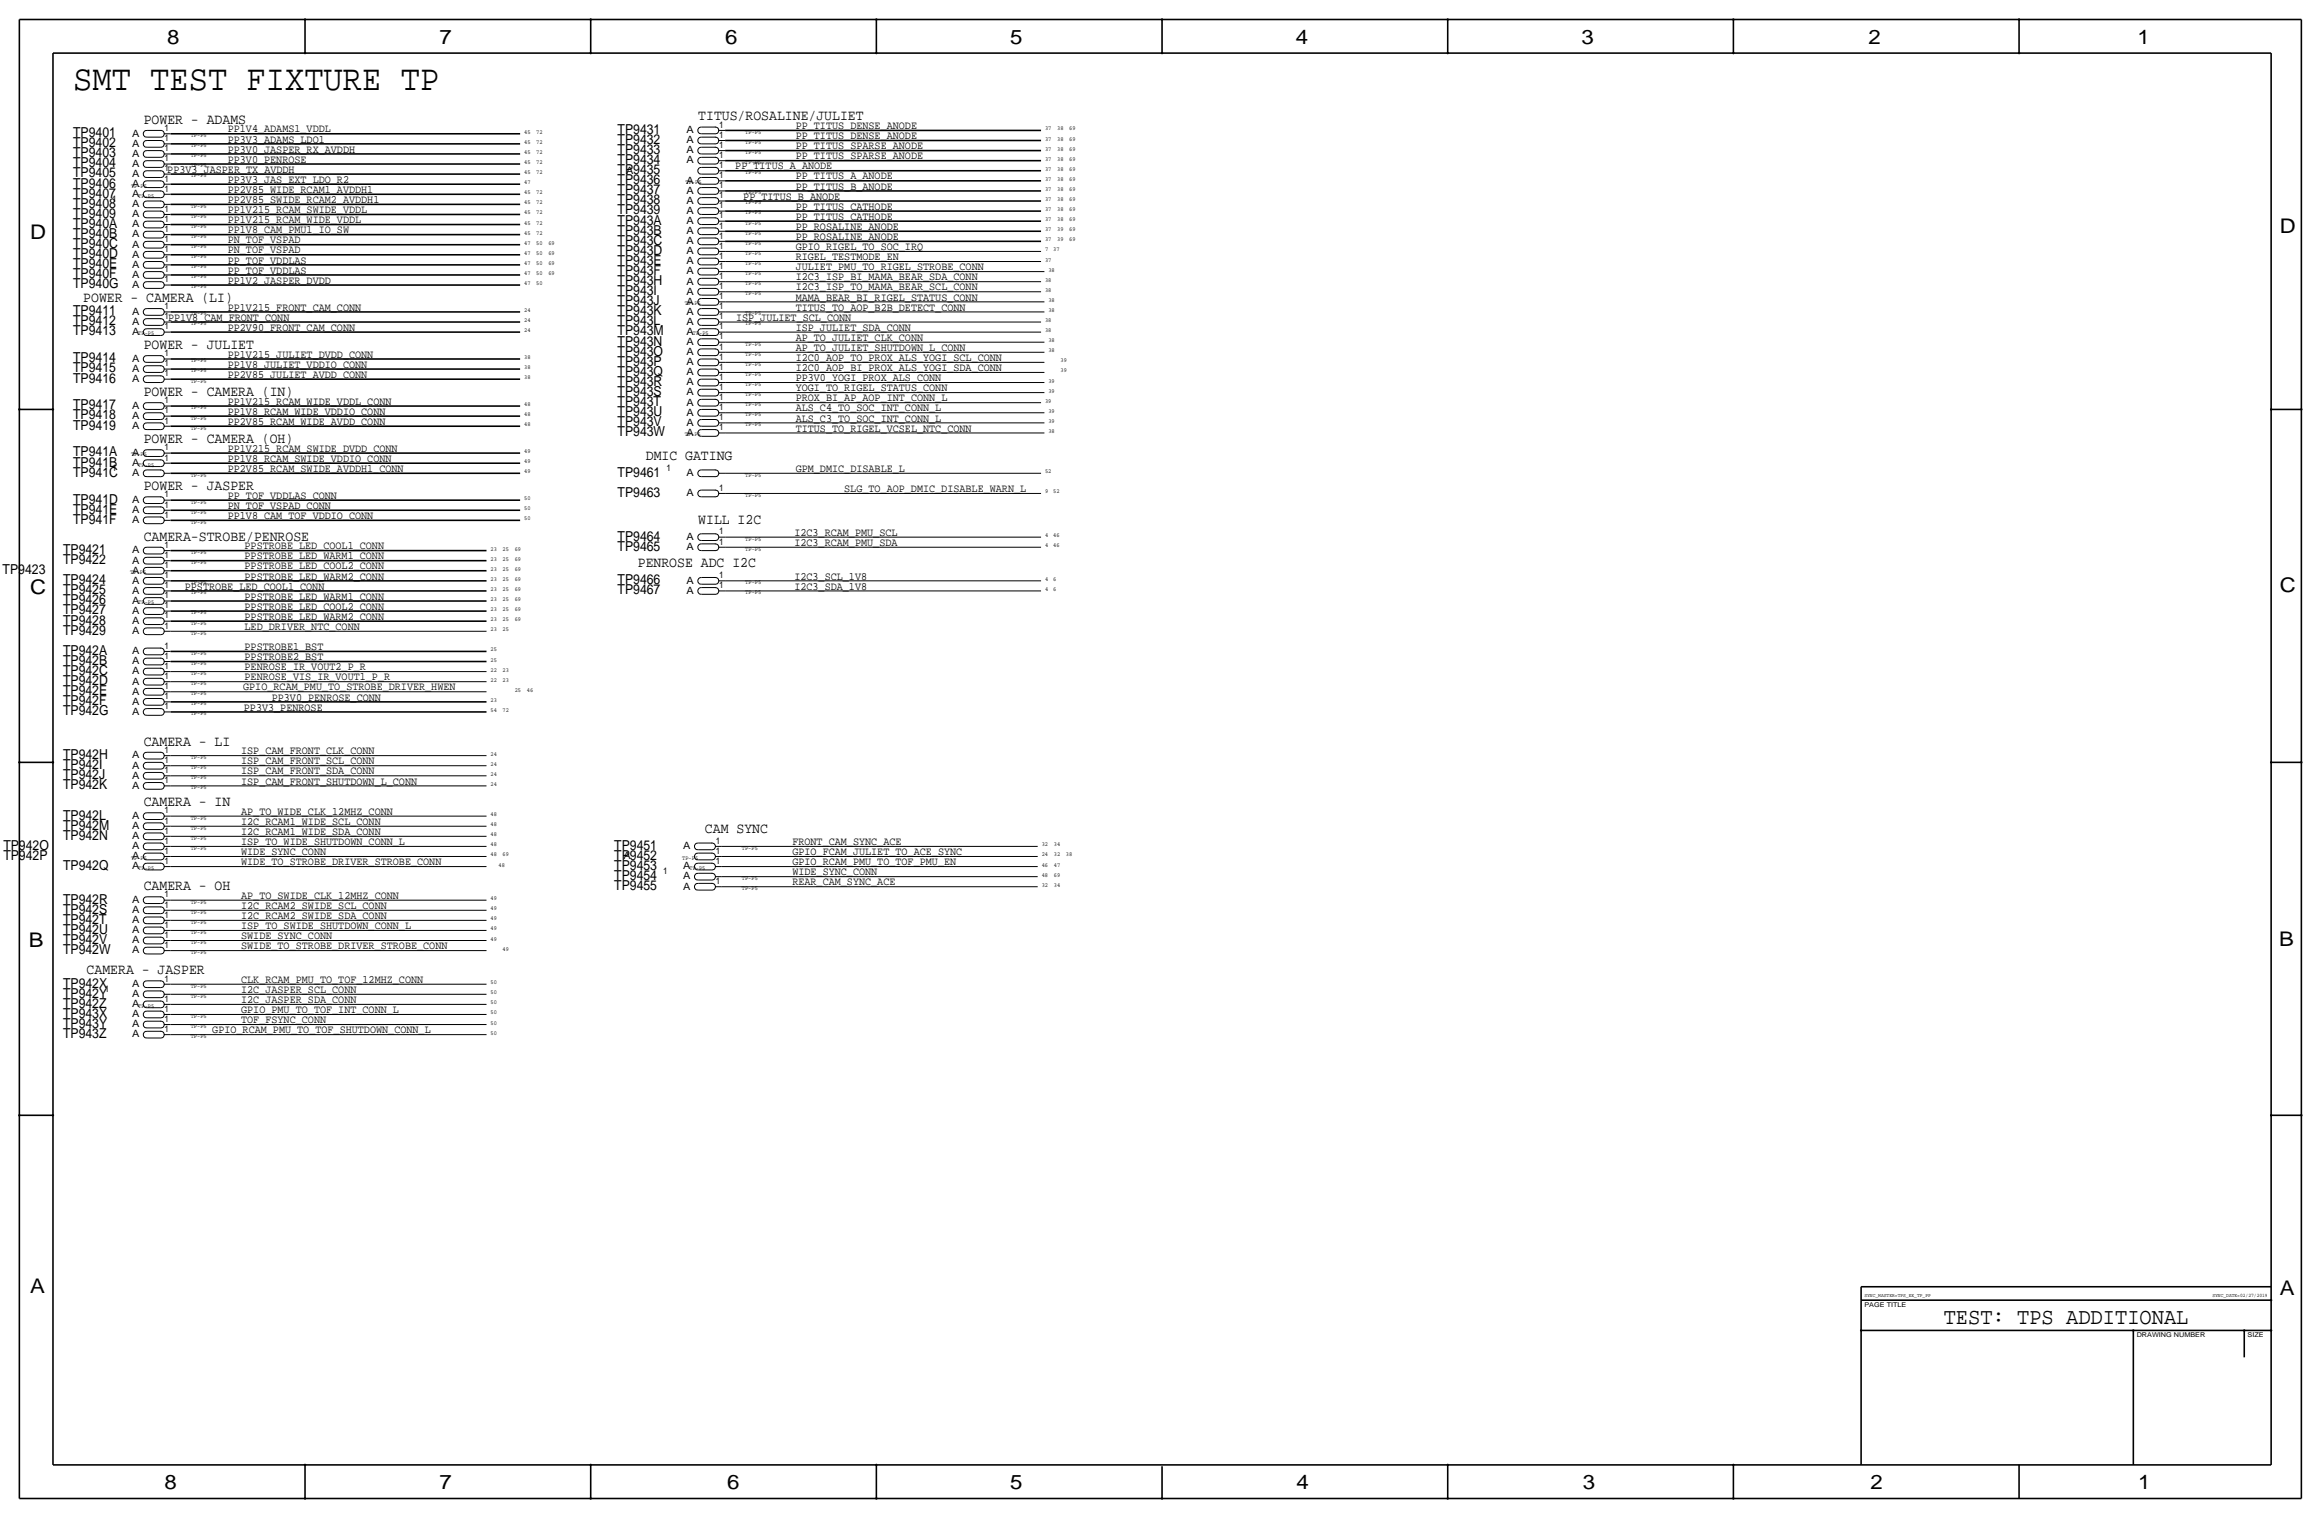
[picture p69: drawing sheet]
<svg xmlns="http://www.w3.org/2000/svg" width="877mm" height="574mm" viewBox="0 0 877 574" stroke-linecap="round" stroke-linejoin="round" font-family="sans-serif">
<defs><g id="words">
<text font-size="13.6" x="27.6" y="34">SMT TEST FIXTURE TP</text>
<text font-size="8.6" x="734.5" y="500.1">TEST: TPS ADDITIONAL</text>
<g font-size="7.6">
<text x="63.2" y="16.5">8</text>
<text x="166.1" y="16.5">7</text>
<text x="274" y="16.5">6</text>
<text x="381.7" y="16.5">5</text>
<text x="489.7" y="16.5">4</text>
<text x="597.6" y="16.5">3</text>
<text x="706.1" y="16.5">2</text>
<text x="807.7" y="16.5">1</text>
<text x="861.5" y="88.1">D</text>
<text x="11.4" y="90.4">D</text>
<text x="11.4" y="224.3">C</text>
<text x="861.5" y="223.8">C</text>
<text x="10.9" y="357.6">B</text>
<text x="861.3" y="357.4">B</text>
<text x="11.4" y="488.4">A</text>
<text x="861.5" y="489.2">A</text>
<text x="62.2" y="562.6">8</text>
<text x="166.1" y="562.6">7</text>
<text x="274.8" y="562.6">6</text>
<text x="381.7" y="562.6">5</text>
<text x="489.9" y="562.6">4</text>
<text x="598.1" y="562.6">3</text>
<text x="706.8" y="562.6">2</text>
<text x="807.9" y="562.6">1</text>
</g>
<g font-size="5.6">
<text x="54.3" y="46.7">POWER - ADAMS</text>
<text x="263.9" y="45.5">TITUS/ROSALINE/JULIET</text>
<text x="31.5" y="114">POWER - CAMERA (LI)</text>
<text x="54.3" y="131.8">POWER - JULIET</text>
<text x="54.3" y="149.6">POWER - CAMERA (IN)</text>
<text x="54.3" y="167.4">POWER - CAMERA (OH)</text>
<text x="244" y="173.7">DMIC GATING</text>
<text x="54.3" y="185.2">POWER - JASPER</text>
<text x="263.9" y="197.9">WILL I2C</text>
<text x="54.3" y="204.2">CAMERA-STROBE/PENROSE</text>
<text x="241" y="214.4">PENROSE ADC I2C</text>
<text x="54.3" y="281.7">CAMERA - LI</text>
<text x="54.3" y="304.5">CAMERA - IN</text>
<text x="266.4" y="314.7">CAM SYNC</text>
<text x="54.3" y="336.3">CAMERA - OH</text>
<text x="32.7" y="368">CAMERA - JASPER</text>
</g>
<g font-size="5.2">
<text x="27.6" y="51.8">TP9401</text>
<text x="233.4" y="50.5">TP9431</text>
<text x="27.6" y="55.6">TP9402</text>
<text x="27.6" y="59.4">TP9403</text>
<text x="233.4" y="58.2">TP9433</text>
<text x="233.4" y="54.4">TP9432</text>
<text x="27.6" y="63.2">TP9404</text>
<text x="233.4" y="65.8">TP9435</text>
<text x="233.4" y="62">TP9434</text>
<text x="27.6" y="70.9">TP9406</text>
<text x="27.6" y="67.1">TP9405</text>
<text x="233.4" y="69.6">TP9436</text>
<text x="27.6" y="74.7">TP9407</text>
<text x="233.4" y="77.2">TP9438</text>
<text x="233.4" y="73.4">TP9437</text>
<text x="27.6" y="82.3">TP9409</text>
<text x="27.6" y="78.5">TP9408</text>
<text x="233.4" y="81">TP9439</text>
<text x="27.6" y="89.9">TP940B</text>
<text x="27.6" y="86.1">TP940A</text>
<text x="233.4" y="88.6">TP943B</text>
<text x="233.4" y="84.8">TP943A</text>
<text x="27.6" y="93.7">TP940C</text>
<text x="233.4" y="92.5">TP943C</text>
<text x="27.6" y="97.5">TP940D</text>
<text x="27.6" y="101.3">TP940E</text>
<text x="233.4" y="96.3">TP943D</text>
<text x="233.4" y="100.1">TP943E</text>
<text x="27.6" y="105.2">TP940F</text>
<text x="233.4" y="103.9">TP943F</text>
<text x="233.4" y="107.7">TP943H</text>
<text x="27.6" y="109">TP940G</text>
<text x="233.4" y="111.5">TP943I</text>
<text x="27.6" y="119.1">TP9411</text>
<text x="233.4" y="119.1">TP943K</text>
<text x="233.4" y="115.3">TP943J</text>
<text x="27.6" y="122.9">TP9412</text>
<text x="233.4" y="122.9">TP943L</text>
<text x="27.6" y="126.7">TP9413</text>
<text x="233.4" y="126.7">TP943M</text>
<text x="233.4" y="130.6">TP943N</text>
<text x="27.6" y="136.9">TP9414</text>
<text x="233.4" y="134.4">TP943O</text>
<text x="27.6" y="140.7">TP9415</text>
<text x="233.4" y="142">TP943Q</text>
<text x="233.4" y="138.2">TP943P</text>
<text x="27.6" y="144.5">TP9416</text>
<text x="233.4" y="149.6">TP943S</text>
<text x="233.4" y="145.8">TP943R</text>
<text x="27.6" y="154.7">TP9417</text>
<text x="233.4" y="153.4">TP943T</text>
<text x="27.6" y="158.5">TP9418</text>
<text x="233.4" y="161">TP943V</text>
<text x="233.4" y="157.2">TP943U</text>
<text x="27.6" y="162.3">TP9419</text>
<text x="233.4" y="164.8">TP943W</text>
<text x="27.6" y="172.5">TP941A</text>
<text x="27.6" y="176.3">TP941B</text>
<text x="27.6" y="180.1">TP941C</text>
<text x="233.4" y="180.1">TP9461</text>
<text x="27.6" y="190.2">TP941D</text>
<text x="233.4" y="187.7">TP9463</text>
<text x="27.6" y="194.1">TP941E</text>
<text x="27.6" y="197.9">TP941F</text>
<text x="23.8" y="209.3">TP9421</text>
<text x="233.4" y="204.2">TP9464</text>
<text x="233.4" y="208">TP9465</text>
<text x="23.8" y="213.1">TP9422</text>
<text x="1" y="216.9">TP9423</text>
<text x="23.8" y="220.7">TP9424</text>
<text x="233.4" y="220.7">TP9466</text>
<text x="23.8" y="224.5">TP9425</text>
<text x="233.4" y="224.5">TP9467</text>
<text x="23.8" y="228.3">TP9426</text>
<text x="23.8" y="232.2">TP9427</text>
<text x="23.8" y="239.8">TP9429</text>
<text x="23.8" y="236">TP9428</text>
<text x="23.8" y="251.2">TP942B</text>
<text x="23.8" y="247.4">TP942A</text>
<text x="23.8" y="255">TP942C</text>
<text x="23.8" y="262.6">TP942E</text>
<text x="23.8" y="258.8">TP942D</text>
<text x="23.8" y="266.4">TP942F</text>
<text x="23.8" y="270.3">TP942G</text>
<text x="23.8" y="286.8">TP942H</text>
<text x="23.8" y="290.6">TP942I</text>
<text x="23.8" y="298.2">TP942K</text>
<text x="23.8" y="294.4">TP942J</text>
<text x="23.8" y="309.6">TP942L</text>
<text x="23.8" y="317.2">TP942N</text>
<text x="23.8" y="313.4">TP942M</text>
<text x="1.3" y="321.1">TP942O</text>
<text x="232.1" y="321.1">TP9451</text>
<text x="1.3" y="324.9">TP942P</text>
<text x="23.8" y="328.7">TP942Q</text>
<text x="232.1" y="324.9">TP9452</text>
<text x="232.1" y="328.7">TP9453</text>
<text x="232.1" y="332.5">TP9454</text>
<text x="23.8" y="341.4">TP942R</text>
<text x="232.1" y="336.3">TP9455</text>
<text x="23.8" y="345.2">TP942S</text>
<text x="23.8" y="352.8">TP942U</text>
<text x="23.8" y="349">TP942T</text>
<text x="23.8" y="356.6">TP942V</text>
<text x="23.8" y="360.4">TP942W</text>
<text x="23.8" y="373.1">TP942X</text>
<text x="23.8" y="376.9">TP942Y</text>
<text x="23.8" y="380.7">TP942Z</text>
<text x="23.8" y="388.4">TP943Y</text>
<text x="23.8" y="384.6">TP943X</text>
<text x="23.8" y="392.2">TP943Z</text>
</g>
<g font-size="4.3">
<text x="86.1" y="53.8">PP3V3_ADAMS_LDO1</text>
<text x="86.1" y="50">PP1V4_ADAMS1_VDDL</text>
<text x="300.7" y="48.8">PP_TITUS_DENSE_ANODE</text>
<text x="300.7" y="52.6">PP_TITUS_DENSE_ANODE</text>
<text x="86.1" y="57.7">PP3V0_JASPER_RX_AVDDH</text>
<text x="300.7" y="56.4">PP_TITUS_SPARSE_ANODE</text>
<text x="63.2" y="65.3">PP3V3_JASPER_TX_AVDDH</text>
<text x="86.1" y="61.5">PP3V0_PENROSE</text>
<text x="277.8" y="64">PP_TITUS_A_ANODE</text>
<text x="300.7" y="60.2">PP_TITUS_SPARSE_ANODE</text>
<text x="86.1" y="69.1">PP3V3_JAS_EXT_LDO_R2</text>
<text x="300.7" y="71.6">PP_TITUS_B_ANODE</text>
<text x="300.7" y="67.8">PP_TITUS_A_ANODE</text>
<text x="86.1" y="76.7">PP2V85_SWIDE_RCAM2_AVDDH1</text>
<text x="86.1" y="72.9">PP2V85_WIDE_RCAM1_AVDDH1</text>
<text x="280.9" y="75.4">PP_TITUS_B_ANODE</text>
<text x="86.1" y="80.5">PP1V215_RCAM_SWIDE_VDDL</text>
<text x="300.7" y="83.1">PP_TITUS_CATHODE</text>
<text x="300.7" y="79.2">PP_TITUS_CATHODE</text>
<text x="86.1" y="88.1">PP1V8_CAM_PMU1_IO_SW</text>
<text x="86.1" y="84.3">PP1V215_RCAM_WIDE_VDDL</text>
<text x="300.7" y="86.9">PP_ROSALINE_ANODE</text>
<text x="86.1" y="91.9">PN_TOF_VSPAD</text>
<text x="86.1" y="95.8">PN_TOF_VSPAD</text>
<text x="300.7" y="90.7">PP_ROSALINE_ANODE</text>
<text x="300.7" y="94.5">GPIO_RIGEL_TO_SOC_IRQ</text>
<text x="86.1" y="99.6">PP_TOF_VDDLAS</text>
<text x="300.7" y="98.3">RIGEL_TESTMODE_EN</text>
<text x="86.1" y="107.2">PP1V2_JASPER_DVDD</text>
<text x="86.1" y="103.4">PP_TOF_VDDLAS</text>
<text x="300.7" y="102.1">JULIET_PMU_TO_RIGEL_STROBE_CONN</text>
<text x="300.7" y="105.9">I2C3_ISP_BI_MAMA_BEAR_SDA_CONN</text>
<text x="300.7" y="109.7">I2C3_ISP_TO_MAMA_BEAR_SCL_CONN</text>
<text x="300.7" y="113.5">MAMA_BEAR_BI_RIGEL_STATUS_CONN</text>
<text x="86.1" y="117.3">PP1V215_FRONT_CAM_CONN</text>
<text x="300.7" y="117.3">TITUS_TO_AOP_B2B_DETECT_CONN</text>
<text x="63.5" y="121.2">PP1V8_CAM_FRONT_CONN</text>
<text x="86.1" y="125">PP2V90_FRONT_CAM_CONN</text>
<text x="278.1" y="121.2">ISP_JULIET_SCL_CONN</text>
<text x="300.7" y="125">ISP_JULIET_SDA_CONN</text>
<text x="300.7" y="128.8">AP_TO_JULIET_CLK_CONN</text>
<text x="86.1" y="135.1">PP1V215_JULIET_DVDD_CONN</text>
<text x="300.7" y="136.4">I2C0_AOP_TO_PROX_ALS_YOGI_SCL_CONN</text>
<text x="300.7" y="132.6">AP_TO_JULIET_SHUTDOWN_L_CONN</text>
<text x="86.1" y="142.7">PP2V85_JULIET_AVDD_CONN</text>
<text x="86.1" y="138.9">PP1V8_JULIET_VDDIO_CONN</text>
<text x="300.7" y="140.2">I2C0_AOP_BI_PROX_ALS_YOGI_SDA_CONN</text>
<text x="300.7" y="144">PP3V0_YOGI_PROX_ALS_CONN</text>
<text x="300.7" y="147.8">YOGI_TO_RIGEL_STATUS_CONN</text>
<text x="86.1" y="152.9">PP1V215_RCAM_WIDE_VDDL_CONN</text>
<text x="300.7" y="155.5">ALS_C4_TO_SOC_INT_CONN_L</text>
<text x="300.7" y="151.6">PROX_BI_AP_AOP_INT_CONN_L</text>
<text x="86.1" y="156.7">PP1V8_RCAM_WIDE_VDDIO_CONN</text>
<text x="86.1" y="160.5">PP2V85_RCAM_WIDE_AVDD_CONN</text>
<text x="300.7" y="159.3">ALS_C3_TO_SOC_INT_CONN_L</text>
<text x="300.7" y="163.1">TITUS_TO_RIGEL_VCSEL_NTC_CONN</text>
<text x="86.1" y="170.7">PP1V215_RCAM_SWIDE_DVDD_CONN</text>
<text x="86.1" y="174.5">PP1V8_RCAM_SWIDE_VDDIO_CONN</text>
<text x="86.1" y="178.3">PP2V85_RCAM_SWIDE_AVDDH1_CONN</text>
<text x="300.7" y="178.3">GPM_DMIC_DISABLE_L</text>
<text x="319" y="185.9">SLG_TO_AOP_DMIC_DISABLE_WARN_L</text>
<text x="86.1" y="188.5">PP_TOF_VDDLAS_CONN</text>
<text x="86.1" y="196.1">PP1V8_CAM_TOF_VDDIO_CONN</text>
<text x="86.1" y="192.3">PN_TOF_VSPAD_CONN</text>
<text x="300.2" y="202.4">I2C3_RCAM_PMU_SCL</text>
<text x="92.4" y="207.5">PPSTROBE_LED_COOL1_CONN</text>
<text x="300.2" y="206.2">I2C3_RCAM_PMU_SDA</text>
<text x="92.4" y="211.3">PPSTROBE_LED_WARM1_CONN</text>
<text x="92.4" y="215.1">PPSTROBE_LED_COOL2_CONN</text>
<text x="92.4" y="218.9">PPSTROBE_LED_WARM2_CONN</text>
<text x="300.2" y="218.9">I2C3_SCL_1V8</text>
<text x="69.8" y="222.8">PPSTROBE_LED_COOL1_CONN</text>
<text x="92.4" y="226.6">PPSTROBE_LED_WARM1_CONN</text>
<text x="300.2" y="222.8">I2C3_SDA_1V8</text>
<text x="92.4" y="230.4">PPSTROBE_LED_COOL2_CONN</text>
<text x="92.4" y="234.2">PPSTROBE_LED_WARM2_CONN</text>
<text x="92.4" y="238">LED_DRIVER_NTC_CONN</text>
<text x="92.4" y="245.6">PPSTROBE1_BST</text>
<text x="92.4" y="249.4">PPSTROBE2_BST</text>
<text x="92.4" y="257">PENROSE_VIS_IR_VOUT1_P_R</text>
<text x="92.4" y="253.2">PENROSE_IR_VOUT2_P_R</text>
<text x="91.9" y="260.9">GPIO_RCAM_PMU_TO_STROBE_DRIVER_HWEN</text>
<text x="92.2" y="268.5">PP3V3_PENROSE</text>
<text x="102.7" y="264.7">PP3V0_PENROSE_CONN</text>
<text x="91.1" y="285">ISP_CAM_FRONT_CLK_CONN</text>
<text x="91.1" y="288.8">ISP_CAM_FRONT_SCL_CONN</text>
<text x="91.1" y="292.6">ISP_CAM_FRONT_SDA_CONN</text>
<text x="91.1" y="296.4">ISP_CAM_FRONT_SHUTDOWN_L_CONN</text>
<text x="91.1" y="307.8">AP_TO_WIDE_CLK_12MHZ_CONN</text>
<text x="91.1" y="311.7">I2C_RCAM1_WIDE_SCL_CONN</text>
<text x="91.1" y="315.5">I2C_RCAM1_WIDE_SDA_CONN</text>
<text x="91.1" y="323.1">WIDE_SYNC_CONN</text>
<text x="91.1" y="319.3">ISP_TO_WIDE_SHUTDOWN_CONN_L</text>
<text x="299.4" y="319.3">FRONT_CAM_SYNC_ACE</text>
<text x="299.4" y="323.1">GPIO_FCAM_JULIET_TO_ACE_SYNC</text>
<text x="91.1" y="326.9">WIDE_TO_STROBE_DRIVER_STROBE_CONN</text>
<text x="299.4" y="326.9">GPIO_RCAM_PMU_TO_TOF_PMU_EN</text>
<text x="299.4" y="330.7">WIDE_SYNC_CONN</text>
<text x="299.4" y="334.5">REAR_CAM_SYNC_ACE</text>
<text x="91.1" y="339.6">AP_TO_SWIDE_CLK_12MHZ_CONN</text>
<text x="91.1" y="343.4">I2C_RCAM2_SWIDE_SCL_CONN</text>
<text x="91.1" y="347.2">I2C_RCAM2_SWIDE_SDA_CONN</text>
<text x="91.1" y="351">ISP_TO_SWIDE_SHUTDOWN_CONN_L</text>
<text x="91.1" y="358.6">SWIDE_TO_STROBE_DRIVER_STROBE_CONN</text>
<text x="91.1" y="354.8">SWIDE_SYNC_CONN</text>
<text x="91.1" y="371.3">CLK_RCAM_PMU_TO_TOF_12MHZ_CONN</text>
<text x="91.1" y="375.2">I2C_JASPER_SCL_CONN</text>
<text x="91.1" y="379">I2C_JASPER_SDA_CONN</text>
<text x="91.1" y="382.8">GPIO_PMU_TO_TOF_INT_CONN_L</text>
<text x="91.1" y="386.6">TOF_FSYNC_CONN</text>
<text x="80.2" y="390.4">GPIO_RCAM_PMU_TO_TOF_SHUTDOWN_CONN_L</text>
</g>
<g font-size="3.8">
<text x="49.9" y="51.6">A</text>
<text x="259.4" y="50.3">A</text>
<text x="49.9" y="59.2">A</text>
<text x="49.9" y="55.4">A</text>
<text x="259.4" y="54.2">A</text>
<text x="259.4" y="58">A</text>
<text x="49.9" y="63">A</text>
<text x="236.6" y="65.6">A</text>
<text x="259.4" y="61.8">A</text>
<text x="49.9" y="66.9">A</text>
<text x="49.9" y="70.7">A</text>
<text x="259.4" y="69.4">A</text>
<text x="49.9" y="74.5">A</text>
<text x="259.4" y="73.2">A</text>
<text x="259.4" y="77">A</text>
<text x="49.9" y="78.3">A</text>
<text x="49.9" y="82.1">A</text>
<text x="259.4" y="80.8">A</text>
<text x="49.9" y="85.9">A</text>
<text x="49.9" y="89.7">A</text>
<text x="259.4" y="84.6">A</text>
<text x="259.4" y="88.4">A</text>
<text x="49.9" y="93.5">A</text>
<text x="259.4" y="92.3">A</text>
<text x="49.9" y="101.1">A</text>
<text x="49.9" y="97.3">A</text>
<text x="259.4" y="99.9">A</text>
<text x="259.4" y="96.1">A</text>
<text x="49.9" y="105">A</text>
<text x="259.4" y="103.7">A</text>
<text x="259.4" y="107.5">A</text>
<text x="49.9" y="108.8">A</text>
<text x="259.4" y="111.3">A</text>
<text x="49.9" y="118.9">A</text>
<text x="259.4" y="115.1">A</text>
<text x="259.4" y="118.9">A</text>
<text x="49.9" y="122.7">A</text>
<text x="259.4" y="122.7">A</text>
<text x="49.9" y="126.5">A</text>
<text x="259.4" y="130.4">A</text>
<text x="259.4" y="126.5">A</text>
<text x="49.9" y="136.7">A</text>
<text x="259.4" y="138">A</text>
<text x="259.4" y="134.2">A</text>
<text x="49.9" y="140.5">A</text>
<text x="259.4" y="141.8">A</text>
<text x="49.9" y="144.3">A</text>
<text x="259.4" y="145.6">A</text>
<text x="259.4" y="149.4">A</text>
<text x="49.9" y="154.5">A</text>
<text x="259.4" y="153.2">A</text>
<text x="49.9" y="158.3">A</text>
<text x="259.4" y="157">A</text>
<text x="259.4" y="160.8">A</text>
<text x="49.9" y="162.1">A</text>
<text x="259.4" y="164.6">A</text>
<text x="49.9" y="172.3">A</text>
<text x="49.9" y="176.1">A</text>
<text x="49.9" y="179.9">A</text>
<text x="259.4" y="179.9">A</text>
<text x="49.9" y="190">A</text>
<text x="259.4" y="187.5">A</text>
<text x="49.9" y="197.7">A</text>
<text x="49.9" y="193.9">A</text>
<text x="49.9" y="209.1">A</text>
<text x="259.4" y="207.8">A</text>
<text x="259.4" y="204">A</text>
<text x="49.9" y="212.9">A</text>
<text x="49.9" y="216.7">A</text>
<text x="49.9" y="220.5">A</text>
<text x="259.4" y="220.5">A</text>
<text x="49.9" y="224.3">A</text>
<text x="259.4" y="224.3">A</text>
<text x="49.9" y="232">A</text>
<text x="49.9" y="228.1">A</text>
<text x="49.9" y="235.8">A</text>
<text x="49.9" y="239.6">A</text>
<text x="49.9" y="247.2">A</text>
<text x="49.9" y="251">A</text>
<text x="49.9" y="254.8">A</text>
<text x="49.9" y="258.6">A</text>
<text x="49.9" y="262.4">A</text>
<text x="49.9" y="266.2">A</text>
<text x="49.9" y="270.1">A</text>
<text x="49.9" y="286.6">A</text>
<text x="49.9" y="290.4">A</text>
<text x="49.9" y="294.2">A</text>
<text x="49.9" y="298">A</text>
<text x="49.9" y="309.4">A</text>
<text x="49.9" y="313.2">A</text>
<text x="49.9" y="317">A</text>
<text x="49.9" y="320.9">A</text>
<text x="258.2" y="320.9">A</text>
<text x="49.9" y="324.7">A</text>
<text x="49.9" y="328.5">A</text>
<text x="235.6" y="324.7">A</text>
<text x="258.2" y="328.5">A</text>
<text x="258.2" y="332.3">A</text>
<text x="49.9" y="341.2">A</text>
<text x="258.2" y="336.1">A</text>
<text x="49.9" y="345">A</text>
<text x="49.9" y="348.8">A</text>
<text x="49.9" y="352.6">A</text>
<text x="49.9" y="356.4">A</text>
<text x="49.9" y="360.2">A</text>
<text x="49.9" y="376.7">A</text>
<text x="49.9" y="372.9">A</text>
<text x="49.9" y="380.5">A</text>
<text x="49.9" y="384.4">A</text>
<text x="49.9" y="388.2">A</text>
<text x="49.9" y="392">A</text>
</g>
<g font-size="3.5">
<text x="62.2" y="53.3">1</text>
<text x="62.2" y="49.5">1</text>
<text x="271.7" y="52.1">1</text>
<text x="271.7" y="48.3">1</text>
<text x="62.2" y="57.1">1</text>
<text x="271.7" y="59.7">1</text>
<text x="271.7" y="55.9">1</text>
<text x="62.2" y="64.8">1</text>
<text x="62.2" y="61">1</text>
<text x="271.7" y="63.5">1</text>
<text x="62.2" y="68.6">1</text>
<text x="271.7" y="67.3">1</text>
<text x="271.7" y="71.1">1</text>
<text x="42.4" y="76.2">1</text>
<text x="62.2" y="72.4">1</text>
<text x="271.7" y="74.9">1</text>
<text x="62.2" y="80">1</text>
<text x="62.2" y="83.8">1</text>
<text x="271.7" y="82.6">1</text>
<text x="271.7" y="78.7">1</text>
<text x="62.2" y="87.6">1</text>
<text x="271.7" y="86.4">1</text>
<text x="62.2" y="91.4">1</text>
<text x="62.2" y="95.3">1</text>
<text x="271.7" y="94">1</text>
<text x="271.7" y="90.2">1</text>
<text x="62.2" y="99.1">1</text>
<text x="271.7" y="101.6">1</text>
<text x="271.7" y="97.8">1</text>
<text x="62.2" y="106.7">1</text>
<text x="62.2" y="102.9">1</text>
<text x="271.7" y="105.4">1</text>
<text x="271.7" y="109.2">1</text>
<text x="271.7" y="113">1</text>
<text x="62.2" y="116.8">1</text>
<text x="271.7" y="116.8">1</text>
<text x="62.2" y="124.5">1</text>
<text x="62.2" y="120.7">1</text>
<text x="271.7" y="120.7">1</text>
<text x="271.7" y="124.5">1</text>
<text x="271.7" y="128.3">1</text>
<text x="62.2" y="134.6">1</text>
<text x="271.7" y="132.1">1</text>
<text x="271.7" y="135.9">1</text>
<text x="62.2" y="142.2">1</text>
<text x="62.2" y="138.4">1</text>
<text x="271.7" y="139.7">1</text>
<text x="271.7" y="143.5">1</text>
<text x="271.7" y="147.3">1</text>
<text x="62.2" y="152.4">1</text>
<text x="271.7" y="151.1">1</text>
<text x="271.7" y="154.9">1</text>
<text x="62.2" y="156.2">1</text>
<text x="62.2" y="160">1</text>
<text x="271.7" y="158.7">1</text>
<text x="271.7" y="162.6">1</text>
<text x="62.2" y="174">1</text>
<text x="62.2" y="170.2">1</text>
<text x="42.4" y="177.8">1</text>
<text x="251.9" y="177.8">1</text>
<text x="271.7" y="185.4">1</text>
<text x="62.2" y="191.8">1</text>
<text x="62.2" y="188">1</text>
<text x="62.2" y="195.6">1</text>
<text x="271.7" y="201.9">1</text>
<text x="62.2" y="207">1</text>
<text x="271.7" y="205.7">1</text>
<text x="62.2" y="214.6">1</text>
<text x="62.2" y="210.8">1</text>
<text x="62.2" y="218.4">1</text>
<text x="271.7" y="218.4">1</text>
<text x="62.2" y="222.2">1</text>
<text x="62.2" y="226.1">1</text>
<text x="271.7" y="222.2">1</text>
<text x="62.2" y="233.7">1</text>
<text x="62.2" y="229.9">1</text>
<text x="62.2" y="237.5">1</text>
<text x="62.2" y="245.1">1</text>
<text x="62.2" y="248.9">1</text>
<text x="62.2" y="256.5">1</text>
<text x="62.2" y="252.7">1</text>
<text x="62.2" y="260.4">1</text>
<text x="62.2" y="264.2">1</text>
<text x="62.2" y="268">1</text>
<text x="62.2" y="284.5">1</text>
<text x="62.2" y="288.3">1</text>
<text x="62.2" y="292.1">1</text>
<text x="62.2" y="295.9">1</text>
<text x="62.2" y="311.2">1</text>
<text x="62.2" y="307.3">1</text>
<text x="62.2" y="315">1</text>
<text x="62.2" y="322.6">1</text>
<text x="62.2" y="318.8">1</text>
<text x="270.5" y="318.8">1</text>
<text x="270.5" y="322.6">1</text>
<text x="62.2" y="326.4">1</text>
<text x="270.5" y="326.4">1</text>
<text x="250.6" y="330.2">1</text>
<text x="270.5" y="334">1</text>
<text x="62.2" y="339.1">1</text>
<text x="62.2" y="342.9">1</text>
<text x="62.2" y="346.7">1</text>
<text x="62.2" y="350.5">1</text>
<text x="62.2" y="354.3">1</text>
<text x="62.2" y="358.1">1</text>
<text x="62.2" y="370.8">1</text>
<text x="39.6" y="374.7">1</text>
<text x="62.2" y="382.3">1</text>
<text x="62.2" y="378.5">1</text>
<text x="62.2" y="386.1">1</text>
<text x="62.2" y="389.9">1</text>
</g>
<g font-size="2.5">
<text x="704.5" y="493.8">PAGE TITLE</text>
<text x="807.4" y="505.2">DRAWING NUMBER</text>
<text x="849.3" y="505.2">SIZE</text>
</g>
<g font-size="2.3">
<text x="72.1" y="51.8">TP-P5</text>
<text x="198.1" y="50.5">45</text>
<text x="202.6" y="50.5">72</text>
<text x="281.6" y="50.5">TP-P5</text>
<text x="394.9" y="53.1">37</text>
<text x="394.9" y="49.3">37</text>
<text x="399.5" y="53.1">38</text>
<text x="399.5" y="49.3">38</text>
<text x="404.1" y="53.1">69</text>
<text x="404.1" y="49.3">69</text>
<text x="72.1" y="59.4">TP-P5</text>
<text x="72.1" y="55.6">TP-P5</text>
<text x="198.1" y="58.2">45</text>
<text x="198.1" y="54.4">45</text>
<text x="202.6" y="58.2">72</text>
<text x="202.6" y="54.4">72</text>
<text x="281.6" y="54.4">TP-P5</text>
<text x="281.6" y="58.2">TP-P5</text>
<text x="394.9" y="56.9">37</text>
<text x="399.5" y="56.9">38</text>
<text x="404.1" y="56.9">69</text>
<text x="72.1" y="63.2">TP-P5</text>
<text x="198.1" y="65.8">45</text>
<text x="198.1" y="62">45</text>
<text x="202.6" y="65.8">72</text>
<text x="202.6" y="62">72</text>
<text x="281.6" y="65.8">TP-P5</text>
<text x="281.6" y="62">TP-P5</text>
<text x="394.9" y="60.7">37</text>
<text x="394.9" y="64.5">37</text>
<text x="399.5" y="60.7">38</text>
<text x="399.5" y="64.5">38</text>
<text x="404.1" y="60.7">69</text>
<text x="404.1" y="64.5">69</text>
<text x="49.5" y="70.9">TP-P5</text>
<text x="72.1" y="67.1">TP-P5</text>
<text x="198.1" y="69.6">47</text>
<text x="259.1" y="69.6">TP-P5</text>
<text x="394.9" y="68.3">37</text>
<text x="399.5" y="68.3">38</text>
<text x="404.1" y="68.3">69</text>
<text x="52.3" y="74.7">TP-P5</text>
<text x="198.1" y="77.2">45</text>
<text x="198.1" y="73.4">45</text>
<text x="202.6" y="77.2">72</text>
<text x="202.6" y="73.4">72</text>
<text x="281.6" y="77.2">TP-P5</text>
<text x="281.6" y="73.4">TP-P5</text>
<text x="394.9" y="72.1">37</text>
<text x="394.9" y="75.9">37</text>
<text x="399.5" y="72.1">38</text>
<text x="399.5" y="75.9">38</text>
<text x="404.1" y="72.1">69</text>
<text x="404.1" y="75.9">69</text>
<text x="72.1" y="78.5">TP-P5</text>
<text x="72.1" y="82.3">TP-P5</text>
<text x="198.1" y="81">45</text>
<text x="202.6" y="81">72</text>
<text x="281.6" y="81">TP-P5</text>
<text x="394.9" y="83.6">37</text>
<text x="394.9" y="79.8">37</text>
<text x="399.5" y="83.6">38</text>
<text x="399.5" y="79.8">38</text>
<text x="404.1" y="83.6">69</text>
<text x="404.1" y="79.8">69</text>
<text x="72.1" y="86.1">TP-P5</text>
<text x="72.1" y="89.9">TP-P5</text>
<text x="198.1" y="88.6">45</text>
<text x="198.1" y="84.8">45</text>
<text x="202.6" y="88.6">72</text>
<text x="202.6" y="84.8">72</text>
<text x="281.6" y="88.6">TP-P5</text>
<text x="281.6" y="84.8">TP-P5</text>
<text x="394.9" y="87.4">37</text>
<text x="399.5" y="87.4">39</text>
<text x="404.1" y="87.4">69</text>
<text x="72.1" y="93.7">TP-P5</text>
<text x="198.1" y="92.5">47</text>
<text x="202.6" y="92.5">50</text>
<text x="207.2" y="92.5">69</text>
<text x="281.6" y="92.5">TP-P5</text>
<text x="394.9" y="91.2">37</text>
<text x="394.9" y="95">7</text>
<text x="398" y="95">37</text>
<text x="399.5" y="91.2">39</text>
<text x="404.1" y="91.2">69</text>
<text x="72.1" y="97.5">TP-P5</text>
<text x="72.1" y="101.3">TP-P5</text>
<text x="198.1" y="96.3">47</text>
<text x="198.1" y="100.1">47</text>
<text x="202.6" y="96.3">50</text>
<text x="202.6" y="100.1">50</text>
<text x="207.2" y="96.3">69</text>
<text x="207.2" y="100.1">69</text>
<text x="281.6" y="96.3">TP-P5</text>
<text x="281.6" y="100.1">TP-P5</text>
<text x="394.9" y="98.8">37</text>
<text x="72.1" y="105.2">TP-P5</text>
<text x="198.1" y="103.9">47</text>
<text x="198.1" y="107.7">47</text>
<text x="202.6" y="107.7">50</text>
<text x="202.6" y="103.9">50</text>
<text x="207.2" y="103.9">69</text>
<text x="281.6" y="107.7">TP-P5</text>
<text x="281.6" y="103.9">TP-P5</text>
<text x="394.9" y="106.4">38</text>
<text x="396.2" y="102.6">38</text>
<text x="72.1" y="109">TP-P5</text>
<text x="281.6" y="111.5">TP-P5</text>
<text x="394.9" y="110.2">38</text>
<text x="72.1" y="119.1">TP-P5</text>
<text x="198.1" y="117.9">24</text>
<text x="258.8" y="115.3">TP-P5</text>
<text x="281.6" y="119.1">TP-P5</text>
<text x="396.2" y="114">38</text>
<text x="396.2" y="117.9">38</text>
<text x="72.1" y="122.9">TP-P5</text>
<text x="198.1" y="125.5">24</text>
<text x="198.1" y="121.7">24</text>
<text x="281.6" y="122.9">TP-P5</text>
<text x="394.9" y="121.7">38</text>
<text x="394.9" y="125.5">38</text>
<text x="52.3" y="126.7">TP-P5</text>
<text x="261.8" y="126.7">TP-P5</text>
<text x="281.6" y="130.6">TP-P5</text>
<text x="396.2" y="129.3">38</text>
<text x="72.1" y="136.9">TP-P5</text>
<text x="198.1" y="135.6">38</text>
<text x="281.6" y="134.4">TP-P5</text>
<text x="396.2" y="133.1">38</text>
<text x="400.8" y="136.9">39</text>
<text x="72.1" y="140.7">TP-P5</text>
<text x="198.1" y="143.3">38</text>
<text x="198.1" y="139.4">38</text>
<text x="281.6" y="142">TP-P5</text>
<text x="281.6" y="138.2">TP-P5</text>
<text x="400.8" y="140.7">39</text>
<text x="72.1" y="144.5">TP-P5</text>
<text x="281.6" y="145.8">TP-P5</text>
<text x="281.6" y="149.6">TP-P5</text>
<text x="396.2" y="148.3">39</text>
<text x="396.2" y="144.5">39</text>
<text x="72.1" y="154.7">TP-P5</text>
<text x="198.1" y="153.4">48</text>
<text x="281.6" y="153.4">TP-P5</text>
<text x="394.9" y="152.1">39</text>
<text x="396.2" y="156">39</text>
<text x="72.1" y="158.5">TP-P5</text>
<text x="198.1" y="157.2">48</text>
<text x="198.1" y="161">48</text>
<text x="281.6" y="161">TP-P5</text>
<text x="281.6" y="157.2">TP-P5</text>
<text x="396.2" y="159.8">39</text>
<text x="72.1" y="162.3">TP-P5</text>
<text x="258.8" y="164.8">TP-P5</text>
<text x="396.2" y="163.6">38</text>
<text x="49.5" y="172.5">TP-P5</text>
<text x="198.1" y="171.2">49</text>
<text x="52.3" y="176.3">TP-P5</text>
<text x="198.1" y="175">49</text>
<text x="198.1" y="178.8">49</text>
<text x="394.9" y="178.8">52</text>
<text x="72.1" y="180.1">TP-P5</text>
<text x="281.6" y="180.1">TP-P5</text>
<text x="72.1" y="190.2">TP-P5</text>
<text x="198.1" y="189">50</text>
<text x="281.6" y="187.7">TP-P5</text>
<text x="394.9" y="186.4">9</text>
<text x="398" y="186.4">52</text>
<text x="72.1" y="197.9">TP-P5</text>
<text x="72.1" y="194.1">TP-P5</text>
<text x="198.1" y="192.8">50</text>
<text x="198.1" y="196.6">50</text>
<text x="394.9" y="202.9">4</text>
<text x="398" y="202.9">46</text>
<text x="72.1" y="209.3">TP-P5</text>
<text x="185.4" y="208">23</text>
<text x="189.9" y="208">25</text>
<text x="194.5" y="208">69</text>
<text x="281.6" y="204.2">TP-P5</text>
<text x="281.6" y="208">TP-P5</text>
<text x="394.9" y="206.8">4</text>
<text x="398" y="206.8">46</text>
<text x="72.1" y="213.1">TP-P5</text>
<text x="185.4" y="211.8">23</text>
<text x="185.4" y="215.6">23</text>
<text x="189.9" y="211.8">25</text>
<text x="189.9" y="215.6">25</text>
<text x="194.5" y="211.8">69</text>
<text x="194.5" y="215.6">69</text>
<text x="49.2" y="216.9">TP-P5</text>
<text x="72.1" y="220.7">TP-P5</text>
<text x="185.4" y="219.5">23</text>
<text x="189.9" y="219.5">25</text>
<text x="194.5" y="219.5">69</text>
<text x="281.6" y="220.7">TP-P5</text>
<text x="394.9" y="219.5">4</text>
<text x="398" y="219.5">6</text>
<text x="72.1" y="224.5">TP-P5</text>
<text x="185.4" y="227.1">23</text>
<text x="185.4" y="223.3">23</text>
<text x="189.9" y="223.3">25</text>
<text x="189.9" y="227.1">25</text>
<text x="194.5" y="227.1">69</text>
<text x="194.5" y="223.3">69</text>
<text x="281.6" y="224.5">TP-P5</text>
<text x="394.9" y="223.3">4</text>
<text x="398" y="223.3">6</text>
<text x="52.3" y="228.3">TP-P5</text>
<text x="72.1" y="232.2">TP-P5</text>
<text x="185.4" y="230.9">23</text>
<text x="189.9" y="230.9">25</text>
<text x="194.5" y="230.9">69</text>
<text x="72.1" y="236">TP-P5</text>
<text x="72.1" y="239.8">TP-P5</text>
<text x="185.4" y="234.7">23</text>
<text x="185.4" y="238.5">23</text>
<text x="189.9" y="234.7">25</text>
<text x="189.9" y="238.5">25</text>
<text x="194.5" y="234.7">69</text>
<text x="72.1" y="251.2">TP-P5</text>
<text x="72.1" y="247.4">TP-P5</text>
<text x="185.4" y="246.1">25</text>
<text x="185.4" y="249.9">25</text>
<text x="72.1" y="255">TP-P5</text>
<text x="185.4" y="253.7">22</text>
<text x="185.4" y="257.6">22</text>
<text x="189.9" y="253.7">23</text>
<text x="189.9" y="257.6">23</text>
<text x="72.1" y="258.8">TP-P5</text>
<text x="72.1" y="262.6">TP-P5</text>
<text x="194.5" y="261.4">25</text>
<text x="199.1" y="261.4">46</text>
<text x="72.1" y="266.4">TP-P5</text>
<text x="185.4" y="265.2">23</text>
<text x="185.4" y="269">54</text>
<text x="189.9" y="269">72</text>
<text x="72.1" y="270.3">TP-P5</text>
<text x="72.1" y="286.8">TP-P5</text>
<text x="185.4" y="285.5">24</text>
<text x="72.1" y="290.6">TP-P5</text>
<text x="185.4" y="293.1">24</text>
<text x="185.4" y="289.3">24</text>
<text x="72.1" y="294.4">TP-P5</text>
<text x="72.1" y="298.2">TP-P5</text>
<text x="185.4" y="296.9">24</text>
<text x="72.1" y="309.6">TP-P5</text>
<text x="185.4" y="308.4">48</text>
<text x="72.1" y="317.2">TP-P5</text>
<text x="72.1" y="313.4">TP-P5</text>
<text x="185.4" y="316">48</text>
<text x="185.4" y="312.2">48</text>
<text x="72.1" y="321.1">TP-P5</text>
<text x="185.4" y="323.6">48</text>
<text x="185.4" y="319.8">48</text>
<text x="189.9" y="323.6">69</text>
<text x="280.4" y="321.1">TP-P5</text>
<text x="393.6" y="319.8">32</text>
<text x="393.6" y="323.6">24</text>
<text x="398.2" y="319.8">34</text>
<text x="398.2" y="323.6">32</text>
<text x="402.8" y="323.6">38</text>
<text x="49.5" y="324.9">TP-P5</text>
<text x="52.3" y="328.7">TP-P5</text>
<text x="188.4" y="327.4">48</text>
<text x="257.8" y="324.9">TP-P5</text>
<text x="260.5" y="328.7">TP-P5</text>
<text x="393.6" y="327.4">46</text>
<text x="398.2" y="327.4">47</text>
<text x="280.4" y="332.5">TP-P5</text>
<text x="393.6" y="331.2">48</text>
<text x="393.6" y="335">32</text>
<text x="398.2" y="331.2">69</text>
<text x="398.2" y="335">34</text>
<text x="72.1" y="341.4">TP-P5</text>
<text x="185.4" y="340.1">49</text>
<text x="280.4" y="336.3">TP-P5</text>
<text x="72.1" y="345.2">TP-P5</text>
<text x="185.4" y="343.9">49</text>
<text x="185.4" y="347.7">49</text>
<text x="72.1" y="349">TP-P5</text>
<text x="72.1" y="352.8">TP-P5</text>
<text x="185.4" y="351.5">49</text>
<text x="72.1" y="356.6">TP-P5</text>
<text x="185.4" y="355.3">49</text>
<text x="189.9" y="359.2">49</text>
<text x="72.1" y="360.4">TP-P5</text>
<text x="185.4" y="371.9">50</text>
<text x="72.1" y="376.9">TP-P5</text>
<text x="72.1" y="373.1">TP-P5</text>
<text x="185.4" y="375.7">50</text>
<text x="52.3" y="380.7">TP-P5</text>
<text x="185.4" y="379.5">50</text>
<text x="185.4" y="383.3">50</text>
<text x="72.1" y="384.6">TP-P5</text>
<text x="72.1" y="388.4">TP-P5</text>
<text x="185.4" y="387.1">50</text>
<text x="72.1" y="392.2">TP-P5</text>
<text x="185.4" y="390.9">50</text>
</g>
<g font-size="2">
<text x="704.5" y="490">SYNC_MASTER=TPS_EE_TP_PP</text>
<text x="836" y="490">SYNC_DATE=02/27/2019</text>
</g>
</g></defs>
<g fill="none" stroke="#000" stroke-width=".6">
<path d="M7.3 7.4v558.8zM7.3 7.4h862.3zM115.3 7.4v12.7zM223.2 7.4v12.7zM331.2 7.4v12.7zM439.1 7.4v12.7zM547.1 7.4v12.7zM655 7.4v12.7zM763 7.4v12.7zM869.6 7.4v558.8zM20 20.1v533.4zM20 20.1h838.2z"/>
<path d="M858.2 20.1v533.4zM64.5 54.4h132zM64.5 58.2h132zM64.5 50.5h132zM274 53.1h119.4zM274 56.9h119.4zM274 49.3h119.4zM64.5 77.2h132zM64.5 65.8h132zM64.5 62h132zM64.5 69.6h132zM64.5 73.4h132z"/>
<path d="M274 64.5h119.4zM274 75.9h119.4zM274 68.3h119.4zM274 60.7h119.4zM274 72.1h119.4zM274 79.8h119.4zM64.5 81h132zM64.5 84.8h132zM64.5 88.6h132zM64.5 92.5h132zM64.5 96.3h132zM274 83.6h119.4z"/>
<path d="M274 87.4h119.4zM274 91.2h119.4zM64.5 100.1h132zM64.5 117.9h132zM64.5 107.7h132zM64.5 103.9h132zM64.5 125.5h132zM64.5 139.4h132zM64.5 121.7h132zM64.5 135.6h132zM7.3 154.7h12.7zM64.5 157.2h132z"/>
<path d="M64.5 153.4h132zM64.5 143.3h132zM858.2 154.7h11.4zM64.5 161h132zM64.5 175h132zM64.5 178.8h132zM64.5 171.2h132zM64.5 192.8h132zM64.5 196.6h132zM64.5 189h132zM64.5 215.6h119.3zM64.5 211.8h119.3z"/>
<path d="M64.5 219.5h119.3zM64.5 208h119.3zM64.5 223.3h119.3zM64.5 227.1h119.3zM64.5 230.9h119.3zM64.5 234.7h119.3zM64.5 246.1h119.3zM64.5 249.9h119.3zM64.5 265.2h119.3zM64.5 269h119.3zM7.3 288h12.7zM858.2 288h11.4z"/>
<path d="M7.3 421.4h12.7zM858.2 421.4h11.4zM703.3 486.2h154.9zM703.3 486.2v5zM703.3 491.2h154.9zM703.3 491.2v62.3zM703.3 502.7h154.9zM806.1 502.7v50.8zM848.1 502.7v10.1zM20 553.5h838.2zM115.3 553.5v12.7zM223.2 553.5v12.7z"/>
<path d="M331.2 553.5v12.7zM439.1 554v12.2zM547.1 553.5v12.7zM655 553.5v12.7zM763 553.5v12.7zM7.3 566.2h862.3z"/>
</g>
<g fill="none" stroke="#000" stroke-width=".38">
<path d="M55.6 49.3h5.2zM55.6 51.8h5.1zM55.6 56.9h5.2zM55.6 59.4h5.1zM55.6 53.1h5.2zM55.6 55.6h5.1zM55.6 49.3a1.26 1.26 0 0 0-1.5 1.3 1.26 1.26 0 0 0 1.5 1.2M55.6 56.9a1.26 1.26 0 0 0-1.5 1.3 1.26 1.26 0 0 0 1.5 1.2M55.6 53.1a1.26 1.26 0 0 0-1.5 1.3 1.26 1.26 0 0 0 1.5 1.2M60.6 49.3a1.26 1.26 0 0 1 1.5 1.3 1.26 1.26 0 0 1-1.5 1.2M60.6 56.9a1.26 1.26 0 0 1 1.5 1.3 1.26 1.26 0 0 1-1.5 1.2M60.6 53.1a1.26 1.26 0 0 1 1.5 1.3 1.26 1.26 0 0 1-1.5 1.2"/>
<path d="M61.9 50.5h2.6zM61.9 58.2h2.6zM61.9 54.4h2.6zM265.1 48h5.3zM265.1 50.5h5.1zM265.1 51.8h5.3zM265.1 54.4h5.1zM265.1 55.6h5.3zM265.1 58.2h5.1zM265.1 59.4h5.3zM265.1 48.1a1.26 1.26 0 0 0-1.4 1.2 1.26 1.26 0 0 0 1.4 1.2M265.1 51.9a1.26 1.26 0 0 0-1.4 1.2 1.26 1.26 0 0 0 1.4 1.3"/>
<path d="M265.1 55.7a1.26 1.26 0 0 0-1.4 1.2 1.26 1.26 0 0 0 1.4 1.3M265.1 59.5a1.26 1.26 0 0 0-1.4 1.2 1.26 1.26 0 0 0 1.4 1.3M270.2 48.1a1.26 1.26 0 0 1 1.4 1.2 1.26 1.26 0 0 1-1.4 1.2M270.2 51.9a1.26 1.26 0 0 1 1.4 1.2 1.26 1.26 0 0 1-1.4 1.3M270.2 55.7a1.26 1.26 0 0 1 1.4 1.2 1.26 1.26 0 0 1-1.4 1.3M270.2 59.5a1.26 1.26 0 0 1 1.4 1.2 1.26 1.26 0 0 1-1.4 1.3M271.5 49.3h2.5zM271.5 53.1h2.5zM271.5 56.9h2.5zM55.6 60.7h5.2zM55.6 63.2h5.1zM55.6 64.5h5.2z"/>
<path d="M55.6 67.1h5.1zM55.6 68.3h5.2zM55.6 70.9h5.1zM55.6 72.1h5.2zM55.6 74.7h5.1zM55.6 75.9h5.2zM55.6 78.5h5.1zM55.6 79.8h5.2zM55.6 60.8a1.26 1.26 0 0 0-1.5 1.2 1.26 1.26 0 0 0 1.5 1.2M55.6 64.6a1.26 1.26 0 0 0-1.5 1.2 1.26 1.26 0 0 0 1.5 1.3M55.6 68.4a1.26 1.26 0 0 0-1.5 1.2 1.26 1.26 0 0 0 1.5 1.3M55.6 72.2a1.26 1.26 0 0 0-1.5 1.2 1.26 1.26 0 0 0 1.5 1.3"/>
<path d="M55.6 76a1.26 1.26 0 0 0-1.5 1.2 1.26 1.26 0 0 0 1.5 1.3M55.6 79.8a1.26 1.26 0 0 0-1.5 1.3 1.26 1.26 0 0 0 1.5 1.2M60.6 60.8a1.26 1.26 0 0 1 1.5 1.2 1.26 1.26 0 0 1-1.5 1.2M60.6 64.6a1.26 1.26 0 0 1 1.5 1.2 1.26 1.26 0 0 1-1.5 1.3M60.6 68.4a1.26 1.26 0 0 1 1.5 1.2 1.26 1.26 0 0 1-1.5 1.3M60.6 72.2a1.26 1.26 0 0 1 1.5 1.2 1.26 1.26 0 0 1-1.5 1.3M60.6 76a1.26 1.26 0 0 1 1.5 1.2 1.26 1.26 0 0 1-1.5 1.3M60.6 79.8a1.26 1.26 0 0 1 1.5 1.3 1.26 1.26 0 0 1-1.5 1.2M61.9 62h2.6zM61.9 65.8h2.6zM61.9 69.6h2.6zM61.9 73.4h2.6z"/>
<path d="M61.9 77.2h2.6zM265.1 62h5.1zM265.1 63.2h5.3zM265.1 65.8h5.1zM265.1 70.9h5.3zM265.1 73.4h5.1zM265.1 67.1h5.3zM265.1 69.6h5.1zM265.1 74.7h5.3zM265.1 77.2h5.1zM265.1 78.5h5.3zM265.1 63.3a1.26 1.26 0 0 0-1.4 1.2 1.26 1.26 0 0 0 1.4 1.3"/>
<path d="M265.1 70.9a1.26 1.26 0 0 0-1.4 1.3 1.26 1.26 0 0 0 1.4 1.2M265.1 67.1a1.26 1.26 0 0 0-1.4 1.3 1.26 1.26 0 0 0 1.4 1.2M265.1 74.7a1.26 1.26 0 0 0-1.4 1.3 1.26 1.26 0 0 0 1.4 1.2M265.1 78.5a1.26 1.26 0 0 0-1.4 1.3 1.26 1.26 0 0 0 1.4 1.2M270.2 63.3a1.26 1.26 0 0 1 1.4 1.2 1.26 1.26 0 0 1-1.4 1.3M270.2 70.9a1.26 1.26 0 0 1 1.4 1.3 1.26 1.26 0 0 1-1.4 1.2M270.2 67.1a1.26 1.26 0 0 1 1.4 1.3 1.26 1.26 0 0 1-1.4 1.2M270.2 74.7a1.26 1.26 0 0 1 1.4 1.3 1.26 1.26 0 0 1-1.4 1.2M270.2 78.5a1.26 1.26 0 0 1 1.4 1.3 1.26 1.26 0 0 1-1.4 1.2M271.5 60.7h2.5zM271.5 64.5h2.5zM271.5 72.1h2.5z"/>
<path d="M271.5 68.3h2.5zM271.5 75.9h2.5zM271.5 79.8h2.5zM55.6 83.6h5.2zM55.6 86.1h5.1zM55.6 87.4h5.2zM55.6 89.9h5.1zM55.6 98.8h5.2zM55.6 95h5.2zM55.6 97.5h5.1zM55.6 82.3h5.1zM55.6 91.2h5.2z"/>
<path d="M55.6 93.7h5.1zM55.6 83.6a1.26 1.26 0 0 0-1.5 1.3 1.26 1.26 0 0 0 1.5 1.2M55.6 87.4a1.26 1.26 0 0 0-1.5 1.3 1.26 1.26 0 0 0 1.5 1.2M55.6 98.9a1.26 1.26 0 0 0-1.5 1.2 1.26 1.26 0 0 0 1.5 1.2M55.6 95a1.26 1.26 0 0 0-1.5 1.3 1.26 1.26 0 0 0 1.5 1.2M55.6 91.2a1.26 1.26 0 0 0-1.5 1.3 1.26 1.26 0 0 0 1.5 1.2M60.6 83.6a1.26 1.26 0 0 1 1.5 1.3 1.26 1.26 0 0 1-1.5 1.2M60.6 87.4a1.26 1.26 0 0 1 1.5 1.3 1.26 1.26 0 0 1-1.5 1.2M60.6 98.9a1.26 1.26 0 0 1 1.5 1.2 1.26 1.26 0 0 1-1.5 1.2M60.6 95a1.26 1.26 0 0 1 1.5 1.3 1.26 1.26 0 0 1-1.5 1.2M60.6 91.2a1.26 1.26 0 0 1 1.5 1.3 1.26 1.26 0 0 1-1.5 1.2M61.9 84.8h2.6z"/>
<path d="M61.9 88.6h2.6zM61.9 96.3h2.6zM61.9 81h2.6zM61.9 92.5h2.6zM265.1 81h5.1zM265.1 82.3h5.3zM265.1 84.8h5.1zM265.1 86.1h5.3zM265.1 88.6h5.1zM265.1 89.9h5.3zM265.1 92.5h5.1zM265.1 97.5h5.3z"/>
<path d="M265.1 93.7h5.3zM265.1 96.3h5.1zM265.1 82.3a1.26 1.26 0 0 0-1.4 1.3 1.26 1.26 0 0 0 1.4 1.2M265.1 86.2a1.26 1.26 0 0 0-1.4 1.2 1.26 1.26 0 0 0 1.4 1.2M265.1 90a1.26 1.26 0 0 0-1.4 1.2 1.26 1.26 0 0 0 1.4 1.3M265.1 97.6a1.26 1.26 0 0 0-1.4 1.2 1.26 1.26 0 0 0 1.4 1.3M265.1 93.8a1.26 1.26 0 0 0-1.4 1.2 1.26 1.26 0 0 0 1.4 1.3M270.2 82.3a1.26 1.26 0 0 1 1.4 1.3 1.26 1.26 0 0 1-1.4 1.2M270.2 86.2a1.26 1.26 0 0 1 1.4 1.2 1.26 1.26 0 0 1-1.4 1.2M270.2 90a1.26 1.26 0 0 1 1.4 1.2 1.26 1.26 0 0 1-1.4 1.3M270.2 97.6a1.26 1.26 0 0 1 1.4 1.2 1.26 1.26 0 0 1-1.4 1.3M270.2 93.8a1.26 1.26 0 0 1 1.4 1.2 1.26 1.26 0 0 1-1.4 1.3"/>
<path d="M271.5 83.6h2.5zM271.5 87.4h2.5zM271.5 91.2h2.5zM271.5 98.8h2.5zM271.5 95h2.5zM274 95h119.4zM274 98.8h119.4zM55.6 106.4h5.2zM55.6 109h5.1zM55.6 116.6h5.2zM55.6 119.1h5.1zM55.6 102.6h5.2z"/>
<path d="M55.6 105.2h5.1zM55.6 101.3h5.1zM55.6 106.5a1.26 1.26 0 0 0-1.5 1.2 1.26 1.26 0 0 0 1.5 1.3M55.6 116.6a1.26 1.26 0 0 0-1.5 1.3 1.26 1.26 0 0 0 1.5 1.2M55.6 102.7a1.26 1.26 0 0 0-1.5 1.2 1.26 1.26 0 0 0 1.5 1.3M60.6 106.5a1.26 1.26 0 0 1 1.5 1.2 1.26 1.26 0 0 1-1.5 1.3M60.6 116.6a1.26 1.26 0 0 1 1.5 1.3 1.26 1.26 0 0 1-1.5 1.2M60.6 102.7a1.26 1.26 0 0 1 1.5 1.2 1.26 1.26 0 0 1-1.5 1.3M61.9 107.7h2.6zM61.9 117.9h2.6zM61.9 103.9h2.6zM61.9 100.1h2.6z"/>
<path d="M265.1 100.1h5.1zM265.1 101.3h5.3zM265.1 103.9h5.1zM265.1 112.8h5.3zM265.1 115.3h5.1zM265.1 109h5.3zM265.1 111.5h5.1zM265.1 116.6h5.3zM265.1 119.1h5.1zM265.1 105.2h5.3zM265.1 107.7h5.1zM265.1 101.4a1.26 1.26 0 0 0-1.4 1.2 1.26 1.26 0 0 0 1.4 1.3"/>
<path d="M265.1 112.8a1.26 1.26 0 0 0-1.4 1.3 1.26 1.26 0 0 0 1.4 1.2M265.1 109a1.26 1.26 0 0 0-1.4 1.3 1.26 1.26 0 0 0 1.4 1.2M265.1 116.6a1.26 1.26 0 0 0-1.4 1.3 1.26 1.26 0 0 0 1.4 1.2M265.1 105.2a1.26 1.26 0 0 0-1.4 1.3 1.26 1.26 0 0 0 1.4 1.2M270.2 101.4a1.26 1.26 0 0 1 1.4 1.2 1.26 1.26 0 0 1-1.4 1.3M270.2 112.8a1.26 1.26 0 0 1 1.4 1.3 1.26 1.26 0 0 1-1.4 1.2M270.2 109a1.26 1.26 0 0 1 1.4 1.3 1.26 1.26 0 0 1-1.4 1.2M270.2 116.6a1.26 1.26 0 0 1 1.4 1.3 1.26 1.26 0 0 1-1.4 1.2M270.2 105.2a1.26 1.26 0 0 1 1.4 1.3 1.26 1.26 0 0 1-1.4 1.2M271.5 102.6h2.5zM271.5 114h2.5zM271.5 110.2h2.5z"/>
<path d="M271.5 117.9h2.5zM271.5 106.4h2.5zM274 114h120.7zM274 117.9h120.7zM274 110.2h119.4zM274 106.4h119.4zM274 102.6h120.7zM55.6 120.4h5.2zM55.6 122.9h5.1zM55.6 124.2h5.2zM55.6 126.7h5.1zM55.6 138.2h5.2z"/>
<path d="M55.6 134.4h5.2zM55.6 136.9h5.1zM55.6 120.4a1.26 1.26 0 0 0-1.5 1.3 1.26 1.26 0 0 0 1.5 1.2M55.6 124.3a1.26 1.26 0 0 0-1.5 1.2 1.26 1.26 0 0 0 1.5 1.2M55.6 138.2a1.26 1.26 0 0 0-1.5 1.3 1.26 1.26 0 0 0 1.5 1.2M55.6 134.4a1.26 1.26 0 0 0-1.5 1.3 1.26 1.26 0 0 0 1.5 1.2M60.6 120.4a1.26 1.26 0 0 1 1.5 1.3 1.26 1.26 0 0 1-1.5 1.2M60.6 124.3a1.26 1.26 0 0 1 1.5 1.2 1.26 1.26 0 0 1-1.5 1.2M60.6 138.2a1.26 1.26 0 0 1 1.5 1.3 1.26 1.26 0 0 1-1.5 1.2M60.6 134.4a1.26 1.26 0 0 1 1.5 1.3 1.26 1.26 0 0 1-1.5 1.2M61.9 121.7h2.6zM61.9 125.5h2.6z"/>
<path d="M61.9 139.4h2.6zM61.9 135.6h2.6zM265.1 135.6h5.3zM265.1 138.2h5.1zM265.1 139.4h5.3zM265.1 128h5.3zM265.1 130.6h5.1zM265.1 124.2h5.3zM265.1 126.7h5.1zM265.1 131.8h5.3zM265.1 134.4h5.1zM265.1 120.4h5.3z"/>
<path d="M265.1 122.9h5.1zM265.1 135.7a1.26 1.26 0 0 0-1.4 1.2 1.26 1.26 0 0 0 1.4 1.3M265.1 139.5a1.26 1.26 0 0 0-1.4 1.2 1.26 1.26 0 0 0 1.4 1.3M265.1 128.1a1.26 1.26 0 0 0-1.4 1.2 1.26 1.26 0 0 0 1.4 1.3M265.1 124.3a1.26 1.26 0 0 0-1.4 1.2 1.26 1.26 0 0 0 1.4 1.2M265.1 131.9a1.26 1.26 0 0 0-1.4 1.2 1.26 1.26 0 0 0 1.4 1.3M265.1 120.4a1.26 1.26 0 0 0-1.4 1.3 1.26 1.26 0 0 0 1.4 1.2M270.2 135.7a1.26 1.26 0 0 1 1.4 1.2 1.26 1.26 0 0 1-1.4 1.3M270.2 139.5a1.26 1.26 0 0 1 1.4 1.2 1.26 1.26 0 0 1-1.4 1.3M270.2 128.1a1.26 1.26 0 0 1 1.4 1.2 1.26 1.26 0 0 1-1.4 1.3M270.2 124.3a1.26 1.26 0 0 1 1.4 1.2 1.26 1.26 0 0 1-1.4 1.2M270.2 131.9a1.26 1.26 0 0 1 1.4 1.2 1.26 1.26 0 0 1-1.4 1.3"/>
<path d="M270.2 120.4a1.26 1.26 0 0 1 1.4 1.3 1.26 1.26 0 0 1-1.4 1.2M271.5 136.9h2.5zM271.5 129.3h2.5zM271.5 125.5h2.5zM271.5 133.1h2.5zM271.5 121.7h2.5zM274 136.9h120.7zM274 125.5h119.4zM274 129.3h120.7zM274 121.7h119.4zM274 133.1h120.7zM55.6 140.7h5.1z"/>
<path d="M55.6 142h5.2zM55.6 144.5h5.1zM55.6 152.1h5.2zM55.6 154.7h5.1zM55.6 159.8h5.2zM55.6 156h5.2zM55.6 158.5h5.1zM55.6 142a1.26 1.26 0 0 0-1.5 1.3 1.26 1.26 0 0 0 1.5 1.2M55.6 152.2a1.26 1.26 0 0 0-1.5 1.2 1.26 1.26 0 0 0 1.5 1.3M55.6 159.8a1.26 1.26 0 0 0-1.5 1.3 1.26 1.26 0 0 0 1.5 1.2M55.6 156a1.26 1.26 0 0 0-1.5 1.3 1.26 1.26 0 0 0 1.5 1.2M60.6 142a1.26 1.26 0 0 1 1.5 1.3 1.26 1.26 0 0 1-1.5 1.2"/>
<path d="M60.6 152.2a1.26 1.26 0 0 1 1.5 1.2 1.26 1.26 0 0 1-1.5 1.3M60.6 159.8a1.26 1.26 0 0 1 1.5 1.3 1.26 1.26 0 0 1-1.5 1.2M60.6 156a1.26 1.26 0 0 1 1.5 1.3 1.26 1.26 0 0 1-1.5 1.2M61.9 143.3h2.6zM61.9 153.4h2.6zM61.9 157.2h2.6zM265.1 154.7h5.3zM265.1 157.2h5.1zM265.1 158.5h5.3zM265.1 150.9h5.3zM265.1 153.4h5.1zM265.1 143.3h5.3z"/>
<path d="M265.1 145.8h5.1zM265.1 147.1h5.3zM265.1 149.6h5.1zM265.1 142h5.1zM265.1 154.7a1.26 1.26 0 0 0-1.4 1.3 1.26 1.26 0 0 0 1.4 1.2M265.1 158.5a1.26 1.26 0 0 0-1.4 1.3 1.26 1.26 0 0 0 1.4 1.2M265.1 150.9a1.26 1.26 0 0 0-1.4 1.3 1.26 1.26 0 0 0 1.4 1.2M265.1 143.3a1.26 1.26 0 0 0-1.4 1.3 1.26 1.26 0 0 0 1.4 1.2M265.1 147.1a1.26 1.26 0 0 0-1.4 1.3 1.26 1.26 0 0 0 1.4 1.2M270.2 154.7a1.26 1.26 0 0 1 1.4 1.3 1.26 1.26 0 0 1-1.4 1.2M270.2 158.5a1.26 1.26 0 0 1 1.4 1.3 1.26 1.26 0 0 1-1.4 1.2M270.2 150.9a1.26 1.26 0 0 1 1.4 1.3 1.26 1.26 0 0 1-1.4 1.2"/>
<path d="M270.2 143.3a1.26 1.26 0 0 1 1.4 1.3 1.26 1.26 0 0 1-1.4 1.2M270.2 147.1a1.26 1.26 0 0 1 1.4 1.3 1.26 1.26 0 0 1-1.4 1.2M271.5 156h2.5zM271.5 159.8h2.5zM271.5 152.1h2.5zM271.5 144.5h2.5zM271.5 148.3h2.5zM271.5 140.7h2.5zM274 152.1h119.4zM274 148.3h120.7zM274 156h120.7zM274 140.7h120.7z"/>
<path d="M274 144.5h120.7zM274 159.8h120.7zM55.6 162.3h5.1zM55.6 169.9h5.2zM55.6 172.5h5.1zM55.6 173.7h5.2zM55.6 176.3h5.1zM55.6 177.5h5.2zM55.6 170a1.26 1.26 0 0 0-1.5 1.2 1.26 1.26 0 0 0 1.5 1.3M55.6 173.8a1.26 1.26 0 0 0-1.5 1.2 1.26 1.26 0 0 0 1.5 1.3M55.6 177.6a1.26 1.26 0 0 0-1.5 1.2 1.26 1.26 0 0 0 1.5 1.3M60.6 170a1.26 1.26 0 0 1 1.5 1.2 1.26 1.26 0 0 1-1.5 1.3"/>
<path d="M60.6 173.8a1.26 1.26 0 0 1 1.5 1.2 1.26 1.26 0 0 1-1.5 1.3M60.6 177.6a1.26 1.26 0 0 1 1.5 1.2 1.26 1.26 0 0 1-1.5 1.3M61.9 161h2.6zM61.9 171.2h2.6zM61.9 175h2.6zM61.9 178.8h2.6zM265.1 177.5h5.3zM265.1 162.3h5.3zM265.1 164.8h5.1zM265.1 161h5.1zM265.1 177.6a1.26 1.26 0 0 0-1.4 1.2 1.26 1.26 0 0 0 1.4 1.3M265.1 162.4a1.26 1.26 0 0 0-1.4 1.2 1.26 1.26 0 0 0 1.4 1.2"/>
<path d="M270.2 177.6a1.26 1.26 0 0 1 1.4 1.2 1.26 1.26 0 0 1-1.4 1.3M270.2 162.4a1.26 1.26 0 0 1 1.4 1.2 1.26 1.26 0 0 1-1.4 1.2M271.5 178.8h2.5zM271.5 163.6h2.5zM274 178.8h119.4zM274 163.6h120.7zM55.6 180.1h5.1zM55.6 195.3h5.2zM55.6 197.9h5.1zM55.6 187.7h5.2zM55.6 190.2h5.1zM55.6 191.5h5.2z"/>
<path d="M55.6 194.1h5.1zM55.6 195.4a1.26 1.26 0 0 0-1.5 1.2 1.26 1.26 0 0 0 1.5 1.3M55.6 187.8a1.26 1.26 0 0 0-1.5 1.2 1.26 1.26 0 0 0 1.5 1.2M55.6 191.6a1.26 1.26 0 0 0-1.5 1.2 1.26 1.26 0 0 0 1.5 1.3M60.6 195.4a1.26 1.26 0 0 1 1.5 1.2 1.26 1.26 0 0 1-1.5 1.3M60.6 187.8a1.26 1.26 0 0 1 1.5 1.2 1.26 1.26 0 0 1-1.5 1.2M60.6 191.6a1.26 1.26 0 0 1 1.5 1.2 1.26 1.26 0 0 1-1.5 1.3M61.9 196.6h2.6zM61.9 189h2.6zM61.9 192.8h2.6zM265.1 180.1h5.1zM265.1 185.2h5.3z"/>
<path d="M265.1 187.7h5.1zM265.1 185.2a1.26 1.26 0 0 0-1.4 1.3 1.26 1.26 0 0 0 1.4 1.2M270.2 185.2a1.26 1.26 0 0 1 1.4 1.3 1.26 1.26 0 0 1-1.4 1.2M271.5 186.4h2.5zM274 186.4h119.4zM55.6 206.8h5.2zM55.6 209.3h5.1zM55.6 210.6h5.2zM55.6 213.1h5.1zM55.6 214.4h5.2zM55.6 216.9h5.1zM55.6 218.2h5.2z"/>
<path d="M55.6 206.8a1.26 1.26 0 0 0-1.5 1.3 1.26 1.26 0 0 0 1.5 1.2M55.6 210.6a1.26 1.26 0 0 0-1.5 1.3 1.26 1.26 0 0 0 1.5 1.2M55.6 214.4a1.26 1.26 0 0 0-1.5 1.3 1.26 1.26 0 0 0 1.5 1.2M55.6 218.2a1.26 1.26 0 0 0-1.5 1.3 1.26 1.26 0 0 0 1.5 1.2M60.6 206.8a1.26 1.26 0 0 1 1.5 1.3 1.26 1.26 0 0 1-1.5 1.2M60.6 210.6a1.26 1.26 0 0 1 1.5 1.3 1.26 1.26 0 0 1-1.5 1.2M60.6 214.4a1.26 1.26 0 0 1 1.5 1.3 1.26 1.26 0 0 1-1.5 1.2M60.6 218.2a1.26 1.26 0 0 1 1.5 1.3 1.26 1.26 0 0 1-1.5 1.2M61.9 208h2.6zM61.9 211.8h2.6zM61.9 215.6h2.6zM61.9 219.5h2.6z"/>
<path d="M265.1 205.5h5.3zM265.1 208h5.1zM265.1 201.7h5.3zM265.1 204.2h5.1zM265.1 218.2h5.3zM265.1 205.5a1.26 1.26 0 0 0-1.4 1.3 1.26 1.26 0 0 0 1.4 1.2M265.1 201.7a1.26 1.26 0 0 0-1.4 1.3 1.26 1.26 0 0 0 1.4 1.2M265.1 218.2a1.26 1.26 0 0 0-1.4 1.3 1.26 1.26 0 0 0 1.4 1.2M270.2 205.5a1.26 1.26 0 0 1 1.4 1.3 1.26 1.26 0 0 1-1.4 1.2M270.2 201.7a1.26 1.26 0 0 1 1.4 1.3 1.26 1.26 0 0 1-1.4 1.2M270.2 218.2a1.26 1.26 0 0 1 1.4 1.3 1.26 1.26 0 0 1-1.4 1.2M271.5 206.8h2.5z"/>
<path d="M271.5 202.9h2.5zM271.5 219.5h2.5zM274 202.9h119.4zM274 206.8h119.4zM274 219.5h119.4zM55.6 220.7h5.1zM55.6 229.6h5.2zM55.6 232.2h5.1zM55.6 225.8h5.2zM55.6 228.3h5.1zM55.6 222h5.2zM55.6 224.5h5.1z"/>
<path d="M55.6 233.4h5.2zM55.6 236h5.1zM55.6 237.2h5.2zM55.6 239.8h5.1zM55.6 229.7a1.26 1.26 0 0 0-1.5 1.2 1.26 1.26 0 0 0 1.5 1.3M55.6 225.9a1.26 1.26 0 0 0-1.5 1.2 1.26 1.26 0 0 0 1.5 1.2M55.6 222a1.26 1.26 0 0 0-1.5 1.3 1.26 1.26 0 0 0 1.5 1.2M55.6 233.5a1.26 1.26 0 0 0-1.5 1.2 1.26 1.26 0 0 0 1.5 1.3M55.6 237.3a1.26 1.26 0 0 0-1.5 1.2 1.26 1.26 0 0 0 1.5 1.3M60.6 229.7a1.26 1.26 0 0 1 1.5 1.2 1.26 1.26 0 0 1-1.5 1.3M60.6 225.9a1.26 1.26 0 0 1 1.5 1.2 1.26 1.26 0 0 1-1.5 1.2M60.6 222a1.26 1.26 0 0 1 1.5 1.3 1.26 1.26 0 0 1-1.5 1.2"/>
<path d="M60.6 233.5a1.26 1.26 0 0 1 1.5 1.2 1.26 1.26 0 0 1-1.5 1.3M60.6 237.3a1.26 1.26 0 0 1 1.5 1.2 1.26 1.26 0 0 1-1.5 1.3M61.9 230.9h2.6zM61.9 227.1h2.6zM61.9 223.3h2.6zM61.9 234.7h2.6zM61.9 238.5h2.6zM64.5 238.5h119.3zM265.1 220.7h5.1zM265.1 222h5.3zM265.1 224.5h5.1zM265.1 222a1.26 1.26 0 0 0-1.4 1.3 1.26 1.26 0 0 0 1.4 1.2"/>
<path d="M270.2 222a1.26 1.26 0 0 1 1.4 1.3 1.26 1.26 0 0 1-1.4 1.2M271.5 223.3h2.5zM274 223.3h119.4zM55.6 244.9h5.2zM55.6 247.4h5.1zM55.6 252.5h5.2zM55.6 255h5.1zM55.6 256.3h5.2zM55.6 258.8h5.1zM55.6 248.7h5.2zM55.6 251.2h5.1zM55.6 244.9a1.26 1.26 0 0 0-1.5 1.3 1.26 1.26 0 0 0 1.5 1.2"/>
<path d="M55.6 252.5a1.26 1.26 0 0 0-1.5 1.3 1.26 1.26 0 0 0 1.5 1.2M55.6 256.3a1.26 1.26 0 0 0-1.5 1.3 1.26 1.26 0 0 0 1.5 1.2M55.6 248.7a1.26 1.26 0 0 0-1.5 1.3 1.26 1.26 0 0 0 1.5 1.2M60.6 244.9a1.26 1.26 0 0 1 1.5 1.3 1.26 1.26 0 0 1-1.5 1.2M60.6 252.5a1.26 1.26 0 0 1 1.5 1.3 1.26 1.26 0 0 1-1.5 1.2M60.6 256.3a1.26 1.26 0 0 1 1.5 1.3 1.26 1.26 0 0 1-1.5 1.2M60.6 248.7a1.26 1.26 0 0 1 1.5 1.3 1.26 1.26 0 0 1-1.5 1.2M61.9 246.1h2.6zM61.9 253.7h2.6zM61.9 257.6h2.6zM61.9 249.9h2.6zM64.5 253.7h119.3z"/>
<path d="M64.5 257.6h119.3zM55.6 260.1h5.2zM55.6 262.6h5.1zM55.6 263.9h5.2zM55.6 266.4h5.1zM55.6 267.7h5.2zM55.6 270.3h5.1zM55.6 260.1a1.26 1.26 0 0 0-1.5 1.3 1.26 1.26 0 0 0 1.5 1.2M55.6 264a1.26 1.26 0 0 0-1.5 1.2 1.26 1.26 0 0 0 1.5 1.2M55.6 267.8a1.26 1.26 0 0 0-1.5 1.2 1.26 1.26 0 0 0 1.5 1.3M60.6 260.1a1.26 1.26 0 0 1 1.5 1.3 1.26 1.26 0 0 1-1.5 1.2M60.6 264a1.26 1.26 0 0 1 1.5 1.2 1.26 1.26 0 0 1-1.5 1.2"/>
<path d="M60.6 267.8a1.26 1.26 0 0 1 1.5 1.2 1.26 1.26 0 0 1-1.5 1.3M61.9 261.4h2.6zM61.9 265.2h2.6zM61.9 269h2.6zM64.5 261.4h119.3zM55.6 291.8h5.2zM55.6 294.4h5.1zM55.6 288h5.2zM55.6 290.6h5.1zM55.6 284.2h5.2zM55.6 286.8h5.1zM55.6 295.7h5.2z"/>
<path d="M55.6 298.2h5.1zM55.6 291.9a1.26 1.26 0 0 0-1.5 1.2 1.26 1.26 0 0 0 1.5 1.3M55.6 288.1a1.26 1.26 0 0 0-1.5 1.2 1.26 1.26 0 0 0 1.5 1.3M55.6 284.3a1.26 1.26 0 0 0-1.5 1.2 1.26 1.26 0 0 0 1.5 1.3M55.6 295.7a1.26 1.26 0 0 0-1.5 1.3 1.26 1.26 0 0 0 1.5 1.2M60.6 291.9a1.26 1.26 0 0 1 1.5 1.2 1.26 1.26 0 0 1-1.5 1.3M60.6 288.1a1.26 1.26 0 0 1 1.5 1.2 1.26 1.26 0 0 1-1.5 1.3M60.6 284.3a1.26 1.26 0 0 1 1.5 1.2 1.26 1.26 0 0 1-1.5 1.3M60.6 295.7a1.26 1.26 0 0 1 1.5 1.3 1.26 1.26 0 0 1-1.5 1.2M61.9 293.1h2.6zM61.9 289.3h2.6zM61.9 285.5h2.6z"/>
<path d="M61.9 296.9h2.6zM64.5 289.3h119.3zM64.5 285.5h119.3zM64.5 293.1h119.3zM64.5 296.9h119.3zM55.6 307.1h5.2zM55.6 309.6h5.1zM55.6 310.9h5.2zM55.6 313.4h5.1zM55.6 314.7h5.2zM55.6 317.2h5.1zM55.6 318.5h5.2z"/>
<path d="M55.6 307.1a1.26 1.26 0 0 0-1.5 1.3 1.26 1.26 0 0 0 1.5 1.2M55.6 310.9a1.26 1.26 0 0 0-1.5 1.3 1.26 1.26 0 0 0 1.5 1.2M55.6 314.8a1.26 1.26 0 0 0-1.5 1.2 1.26 1.26 0 0 0 1.5 1.2M55.6 318.6a1.26 1.26 0 0 0-1.5 1.2 1.26 1.26 0 0 0 1.5 1.3M60.6 307.1a1.26 1.26 0 0 1 1.5 1.3 1.26 1.26 0 0 1-1.5 1.2M60.6 310.9a1.26 1.26 0 0 1 1.5 1.3 1.26 1.26 0 0 1-1.5 1.2M60.6 314.8a1.26 1.26 0 0 1 1.5 1.2 1.26 1.26 0 0 1-1.5 1.2M60.6 318.6a1.26 1.26 0 0 1 1.5 1.2 1.26 1.26 0 0 1-1.5 1.3M61.9 308.4h2.6zM61.9 312.2h2.6zM61.9 316h2.6zM61.9 319.8h2.6z"/>
<path d="M64.5 312.2h119.3zM64.5 308.4h119.3zM64.5 319.8h119.3zM64.5 316h119.3zM263.9 318.5h5.2zM263.9 318.6a1.26 1.26 0 0 0-1.5 1.2 1.26 1.26 0 0 0 1.5 1.3M268.9 318.6a1.26 1.26 0 0 1 1.5 1.2 1.26 1.26 0 0 1-1.5 1.3M270.2 319.8h2.5zM272.7 319.8h119.4zM55.6 321.1h5.1zM55.6 322.3h5.2zM55.6 324.9h5.1z"/>
<path d="M55.6 338.8h5.2zM55.6 326.1h5.2zM55.6 328.7h5.1zM55.6 322.4a1.26 1.26 0 0 0-1.5 1.2 1.26 1.26 0 0 0 1.5 1.3M55.6 338.9a1.26 1.26 0 0 0-1.5 1.2 1.26 1.26 0 0 0 1.5 1.3M55.6 326.2a1.26 1.26 0 0 0-1.5 1.2 1.26 1.26 0 0 0 1.5 1.3M60.6 322.4a1.26 1.26 0 0 1 1.5 1.2 1.26 1.26 0 0 1-1.5 1.3M60.6 338.9a1.26 1.26 0 0 1 1.5 1.2 1.26 1.26 0 0 1-1.5 1.3M60.6 326.2a1.26 1.26 0 0 1 1.5 1.2 1.26 1.26 0 0 1-1.5 1.3M61.9 323.6h2.6zM61.9 327.4h2.6zM64.5 327.4h119.3z"/>
<path d="M64.5 323.6h119.3zM263.9 333.8h5.2zM263.9 336.3h5zM263.9 329.9h5.2zM263.9 332.5h5zM263.9 326.1h5.2zM263.9 328.7h5zM263.9 322.3h5.2zM263.9 324.9h5zM263.9 321.1h5zM263.9 333.8a1.26 1.26 0 0 0-1.5 1.3 1.26 1.26 0 0 0 1.5 1.2M263.9 330a1.26 1.26 0 0 0-1.5 1.2 1.26 1.26 0 0 0 1.5 1.3"/>
<path d="M263.9 326.2a1.26 1.26 0 0 0-1.5 1.2 1.26 1.26 0 0 0 1.5 1.3M263.9 322.4a1.26 1.26 0 0 0-1.5 1.2 1.26 1.26 0 0 0 1.5 1.3M268.9 333.8a1.26 1.26 0 0 1 1.5 1.3 1.26 1.26 0 0 1-1.5 1.2M268.9 330a1.26 1.26 0 0 1 1.5 1.2 1.26 1.26 0 0 1-1.5 1.3M268.9 326.2a1.26 1.26 0 0 1 1.5 1.2 1.26 1.26 0 0 1-1.5 1.3M268.9 322.4a1.26 1.26 0 0 1 1.5 1.2 1.26 1.26 0 0 1-1.5 1.3M270.2 335h2.5zM270.2 331.2h2.5zM270.2 327.4h2.5zM270.2 323.6h2.5zM272.7 331.2h119.4zM272.7 335h119.4z"/>
<path d="M272.7 327.4h119.4zM272.7 323.6h119.4zM55.6 341.4h5.1zM55.6 346.5h5.2zM55.6 349h5.1zM55.6 342.6h5.2zM55.6 345.2h5.1zM55.6 354.1h5.2zM55.6 356.6h5.1zM55.6 350.3h5.2zM55.6 352.8h5.1zM55.6 357.9h5.2z"/>
<path d="M55.6 346.5a1.26 1.26 0 0 0-1.5 1.3 1.26 1.26 0 0 0 1.5 1.2M55.6 342.7a1.26 1.26 0 0 0-1.5 1.2 1.26 1.26 0 0 0 1.5 1.3M55.6 354.1a1.26 1.26 0 0 0-1.5 1.3 1.26 1.26 0 0 0 1.5 1.2M55.6 350.3a1.26 1.26 0 0 0-1.5 1.3 1.26 1.26 0 0 0 1.5 1.2M55.6 357.9a1.26 1.26 0 0 0-1.5 1.3 1.26 1.26 0 0 0 1.5 1.2M60.6 346.5a1.26 1.26 0 0 1 1.5 1.3 1.26 1.26 0 0 1-1.5 1.2M60.6 342.7a1.26 1.26 0 0 1 1.5 1.2 1.26 1.26 0 0 1-1.5 1.3M60.6 354.1a1.26 1.26 0 0 1 1.5 1.3 1.26 1.26 0 0 1-1.5 1.2M60.6 350.3a1.26 1.26 0 0 1 1.5 1.3 1.26 1.26 0 0 1-1.5 1.2M60.6 357.9a1.26 1.26 0 0 1 1.5 1.3 1.26 1.26 0 0 1-1.5 1.2M61.9 340.1h2.6zM61.9 347.7h2.6z"/>
<path d="M61.9 343.9h2.6zM61.9 355.3h2.6zM61.9 351.5h2.6zM61.9 359.2h2.6zM64.5 340.1h119.3zM64.5 347.7h119.3zM64.5 343.9h119.3zM64.5 351.5h119.3zM64.5 355.3h119.3zM64.5 359.2h119.3zM55.6 374.4h5.2zM55.6 376.9h5.1z"/>
<path d="M55.6 370.6h5.2zM55.6 373.1h5.1zM55.6 378.2h5.2zM55.6 360.4h5.1zM55.6 374.4a1.26 1.26 0 0 0-1.5 1.3 1.26 1.26 0 0 0 1.5 1.2M55.6 370.6a1.26 1.26 0 0 0-1.5 1.3 1.26 1.26 0 0 0 1.5 1.2M55.6 378.3a1.26 1.26 0 0 0-1.5 1.2 1.26 1.26 0 0 0 1.5 1.2M60.6 374.4a1.26 1.26 0 0 1 1.5 1.3 1.26 1.26 0 0 1-1.5 1.2M60.6 370.6a1.26 1.26 0 0 1 1.5 1.3 1.26 1.26 0 0 1-1.5 1.2M60.6 378.3a1.26 1.26 0 0 1 1.5 1.2 1.26 1.26 0 0 1-1.5 1.2M61.9 375.7h2.6zM61.9 371.9h2.6z"/>
<path d="M61.9 379.5h2.6zM64.5 371.9h119.3zM64.5 379.5h119.3zM64.5 375.7h119.3zM55.6 380.7h5.1zM55.6 382h5.2zM55.6 384.6h5.1zM55.6 385.8h5.2zM55.6 388.4h5.1zM55.6 389.6h5.2zM55.6 392.2h5.1zM55.6 382.1a1.26 1.26 0 0 0-1.5 1.2 1.26 1.26 0 0 0 1.5 1.3"/>
<path d="M55.6 385.9a1.26 1.26 0 0 0-1.5 1.2 1.26 1.26 0 0 0 1.5 1.3M55.6 389.7a1.26 1.26 0 0 0-1.5 1.2 1.26 1.26 0 0 0 1.5 1.3M60.6 382.1a1.26 1.26 0 0 1 1.5 1.2 1.26 1.26 0 0 1-1.5 1.3M60.6 385.9a1.26 1.26 0 0 1 1.5 1.2 1.26 1.26 0 0 1-1.5 1.3M60.6 389.7a1.26 1.26 0 0 1 1.5 1.2 1.26 1.26 0 0 1-1.5 1.3M61.9 383.3h2.6zM61.9 387.1h2.6zM61.9 390.9h2.6zM64.5 387.1h119.3zM64.5 383.3h119.3zM64.5 390.9h119.3z"/>
</g>
<g fill="#000" stroke="#000" stroke-width=".38">
<path d="M115.1 7.2h.4v.3h-.4zM115.1 19.9h.4v.3h-.4zM223 7.2h.4v.3h-.4zM223 19.9h.4v.3h-.4zM331 19.9h.4v.3h-.4zM331 7.2h.4v.3h-.4zM438.9 7.2h.4v.3h-.4zM438.9 19.9h.4v.3h-.4zM546.9 7.2h.4v.3h-.4zM546.9 19.9h.4v.3h-.4zM654.8 19.9h.4v.3h-.4zM654.8 7.2h.4v.3h-.4z"/>
<path d="M762.8 19.9h.4v.3h-.4zM762.8 7.2h.4v.3h-.4zM7.1 154.5h.4v.4h-.4zM19.8 154.5h.4v.4h-.4zM858 154.5h.4v.4h-.4zM869.5 154.5h.3v.4h-.3zM7.1 287.9h.4v.3h-.4zM19.8 287.9h.4v.3h-.4zM858 287.9h.4v.3h-.4zM869.5 287.9h.3v.3h-.3zM7.1 421.2h.4v.4h-.4zM19.8 421.2h.4v.4h-.4z"/>
<path d="M858 421.2h.4v.4h-.4zM869.5 421.2h.3v.4h-.3zM858 491.1h.4v.3h-.4zM703.1 502.5h.4v.3h-.4zM806 502.5h.3v.3h-.3zM847.9 502.5h.3v.3h-.3zM858 502.5h.4v.3h-.4zM115.1 553.3h.4v.3h-.4zM223 553.3h.4v.3h-.4zM331 553.3h.4v.3h-.4zM546.9 553.3h.4v.3h-.4zM654.8 553.3h.4v.3h-.4z"/>
<path d="M115.1 566h.4v.3h-.4zM223 566h.4v.3h-.4zM331 566h.4v.3h-.4zM438.9 566h.4v.3h-.4zM546.9 566h.4v.3h-.4zM654.8 566h.4v.3h-.4z"/>
</g>
<use href="#words"/>
</svg>
